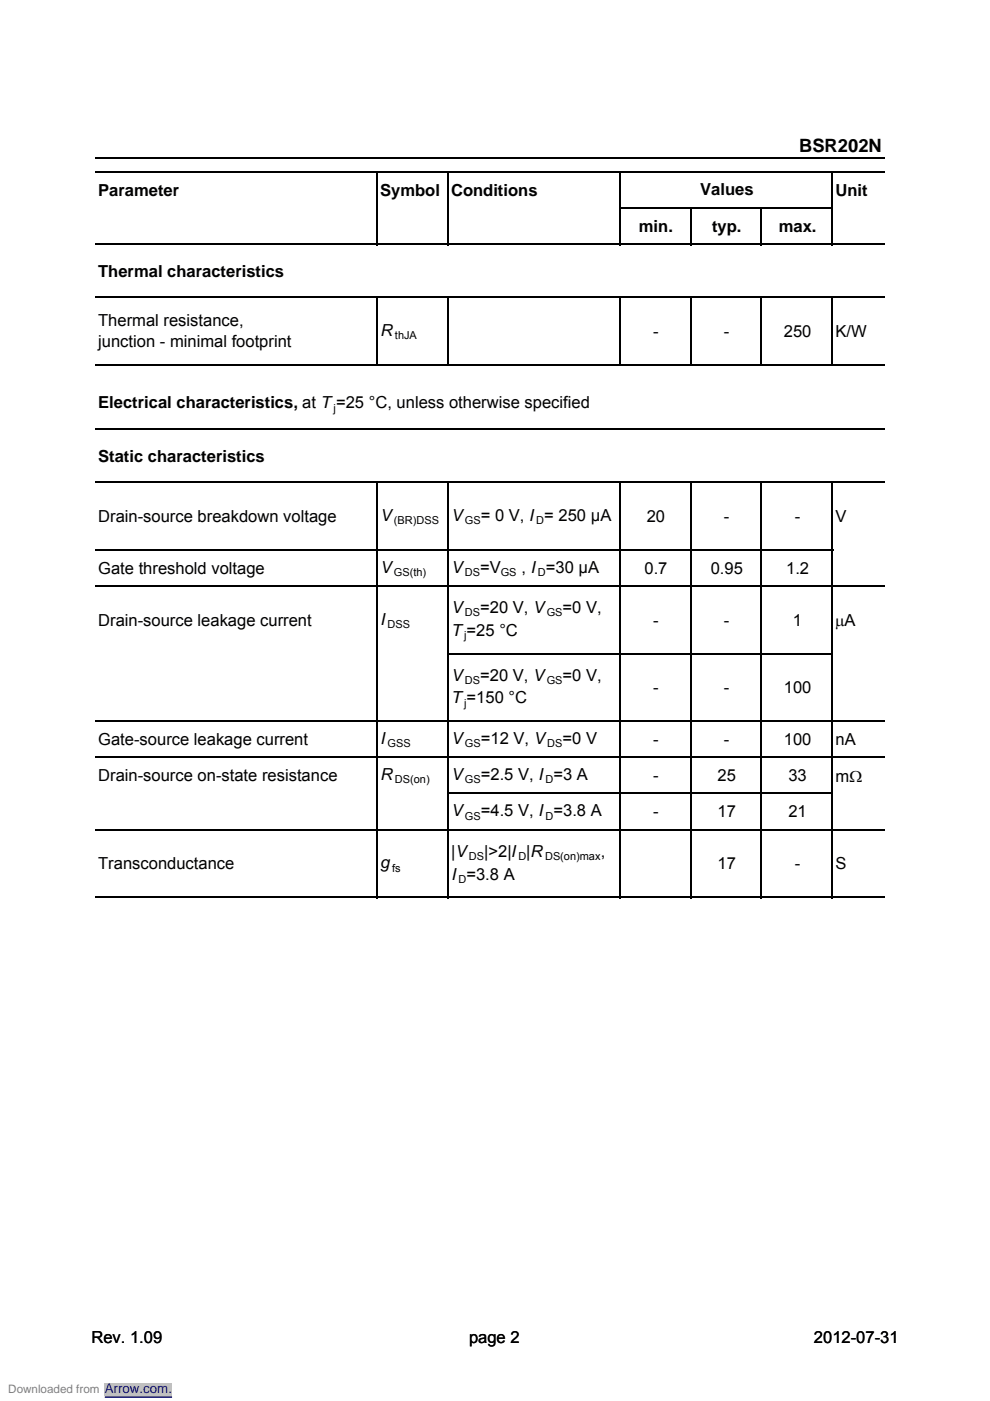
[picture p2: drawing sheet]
<svg xmlns="http://www.w3.org/2000/svg" width="210mm" height="297mm" viewBox="0 0 210 297" stroke-linecap="round" stroke-linejoin="round" font-family="sans-serif">
<defs><g id="words">
<text font-size="3.9" x="169.5" y="32.2">BSR202N</text>
<g font-size="3.5">
<text x="20.8" y="41.6">Parameter</text>
<text x="80.6" y="41.6">Symbol Conditions</text>
<text x="148.5" y="41.4">Values</text>
<text x="177.2" y="41.6">Unit</text>
<text x="135.5" y="49.3">min.</text>
<text x="151" y="49.3">typ.</text>
<text x="165.2" y="49.3">max.</text>
<text x="20.8" y="58.7">Thermal characteristics</text>
<text x="20.8" y="69.2">Thermal resistance,</text>
<text x="80.6" y="71.2">R</text>
<text x="138.5" y="71.4">-</text>
<text x="153.5" y="71.4">-</text>
<text x="166.2" y="71.4">250</text>
<text x="177.2" y="71.4">K/W</text>
<text x="20.8" y="73.5">junction - minimal footprint</text>
<text x="20.8" y="86.6">Electrical characteristics, at T =25 °C, unless otherwise specified</text>
<text x="20.8" y="97.9">Static characteristics</text>
<text x="20.8" y="110.6">Drain-source breakdown voltage</text>
<text x="80.6" y="110.4">V</text>
<text x="95.7" y="110.4">V</text>
<text x="102" y="110.4">= 0 V, I = 250 µA</text>
<text x="137.2" y="110.6">20</text>
<text x="153.5" y="110.6">-</text>
<text x="168.6" y="110.6">-</text>
<text x="177.2" y="110.6">V</text>
<text x="20.8" y="121.6">Gate threshold voltage</text>
<text x="80.6" y="121.4">V</text>
<text x="95.7" y="121.4">V</text>
<text x="101.9" y="121.4">=V</text>
<text x="110.6" y="121.4">, I =30 µA</text>
<text x="136.7" y="121.6">0.7</text>
<text x="150.7" y="121.6">0.95</text>
<text x="166.7" y="121.6">1.2</text>
<text x="95.7" y="130">V</text>
<text x="101.9" y="130">=20 V, V</text>
<text x="119.3" y="130">=0 V,</text>
<text x="20.8" y="132.6">Drain-source leakage current</text>
<text x="80.6" y="132.4">I</text>
<text x="95.7" y="134.8">T =25 °C</text>
<text x="138.5" y="132.6">-</text>
<text x="153.5" y="132.6">-</text>
<text x="168.2" y="132.6">1</text>
<text x="177.2" y="132.8">μA</text>
<text x="95.7" y="144.4">V</text>
<text x="95.7" y="149.1">T =150 °C</text>
<text x="101.9" y="144.4">=20 V, V</text>
<text x="119.3" y="144.4">=0 V,</text>
<text x="138.5" y="147">-</text>
<text x="153.5" y="147">-</text>
<text x="166.2" y="147">100</text>
<text x="20.8" y="158">Gate-source leakage current</text>
<text x="80.6" y="157.8">I</text>
<text x="95.7" y="157.8">V</text>
<text x="102" y="157.8">=12 V, V</text>
<text x="119.3" y="157.8">=0 V</text>
<text x="138.5" y="158">-</text>
<text x="153.5" y="158">-</text>
<text x="166.2" y="158">100</text>
<text x="177.2" y="158">nA</text>
<text x="20.8" y="165.6">Drain-source on-state resistance</text>
<text x="80.6" y="165.4">R</text>
<text x="95.7" y="165.4">V</text>
<text x="102" y="165.4">=2.5 V, I =3 A</text>
<text x="138.5" y="165.7">-</text>
<text x="152.2" y="165.7">25</text>
<text x="167.2" y="165.7">33</text>
<text x="177.2" y="165.8">mΩ</text>
<text x="95.7" y="173.1">V</text>
<text x="102" y="173.1">=4.5 V, I =3.8 A</text>
<text x="138.5" y="173.3">-</text>
<text x="152.2" y="173.3">17</text>
<text x="167.2" y="173.3">21</text>
<text x="20.8" y="184.3">Transconductance</text>
<text x="80.6" y="184.1">g</text>
<text x="95.7" y="181.7">|V</text>
<text x="102.7" y="181.7">|&gt;2|I |R</text>
<text x="127.5" y="181.7">,</text>
<text x="152.2" y="184.3">17</text>
<text x="168.6" y="184.3">-</text>
<text x="177.2" y="184.3">S</text>
<text x="95.7" y="186.5">I =3.8 A</text>
<text x="19.4" y="284.6">Rev. 1.09</text>
<text x="99.5" y="284.6">page 2</text>
<text x="172.6" y="284.6">2012-07-31</text>
</g>
<text font-size="2.8" fill="#00f" x="22.2" y="295.3">Arrow.com.</text>
<text font-size="2.5" fill="#808080" x="1.8" y="295.3">Downloaded from</text>
<g font-size="2.3">
<text x="83.8" y="71.8">thJA</text>
<text x="70.7" y="87.2">j</text>
<text x="83.6" y="111.1">(BR)DSS</text>
<text x="98.6" y="111.1">GS</text>
<text x="113.7" y="111.1">D</text>
<text x="83.6" y="122.1">GS(th)</text>
<text x="98.6" y="122.1">DS</text>
<text x="106.2" y="122.1">GS</text>
<text x="114.1" y="122.1">D</text>
<text x="98.6" y="130.7">DS</text>
<text x="116" y="130.7">GS</text>
<text x="82.2" y="133.1">DSS</text>
<text x="98.4" y="135.5">j</text>
<text x="98.4" y="149.8">j</text>
<text x="98.6" y="145">DS</text>
<text x="116" y="145">GS</text>
<text x="82.2" y="158.5">GSS</text>
<text x="98.6" y="158.5">GS</text>
<text x="116.1" y="158.5">DS</text>
<text x="83.8" y="166.1">DS(on)</text>
<text x="98.6" y="166.1">GS</text>
<text x="115.7" y="166.1">D</text>
<text x="98.6" y="173.8">GS</text>
<text x="115.7" y="173.8">D</text>
<text x="83.2" y="184.8">fs</text>
<text x="99.4" y="182.4">DS</text>
<text x="109.9" y="182.4">D</text>
<text x="115.6" y="182.4">DS(on)max</text>
<text x="97.2" y="187.2">D</text>
</g>
</g></defs>
<g fill="none" stroke="#000" stroke-width=".34">
<path d="M20.2 33.4h167.5M20.2 36.5h167.5M80 36.7v15.3M95 36.7v15.3M131.4 36.7v15.3M176.5 36.7v15.3M20.2 51.8h167.5M131.6 44.2h45.1M146.5 44.3v7.7M161.5 44.3v7.7M20.2 62.9h167.5M20.2 77.3h167.5"/>
<path d="M80 63.1v14.4M95 63.1v14.4M131.4 63.1v14.4M146.5 63.1v14.4M161.5 63.1v14.4M176.5 63.1v14.4M20.2 91.1h167.5M20.2 102.2h167.5M20.2 116.5h156.5M80 102.4v58.3M95 102.4v58.3M131.4 102.4v58.3"/>
<path d="M146.5 102.4v58.3M161.5 102.4v58.3M176.5 102.4v58.3M20.2 124.2h167.5M95.2 138.6h81.5M20.2 152.9h167.5M20.2 160.6h167.5"/>
</g>
<path d="M20.3 153.9h167.4v76.8h-167.4z" fill="#fff"/>
<path d="M20.2 152.9h167.5M80 153.1v37.3M95 153.1v37.3M131.4 153.1v37.3M146.5 153.1v37.3M161.5 153.1v37.3M176.5 153.1v37.3M20.2 160.6h167.5M20.2 175.9h167.5M95.2 168.2h81.5M20.2 190.2h167.5" fill="none" stroke="#000" stroke-width=".34"/>
<path d="M0 294.6h70.6" fill="none" stroke="#fff" stroke-width="2.5" stroke-linecap="butt"/>
<path d="M22.2 293.3h14.3v2.6h-14.3z" fill="#c0c0c0"/>
<path d="M22.2 296.2h14.3" fill="none" stroke="#00f" stroke-width=".21"/>
<path d="M0 294.6h70.6" fill="none" stroke="#fff" stroke-width="2.5" stroke-linecap="butt"/>
<path d="M22.2 293.3h14.3v2.6h-14.3z" fill="#c0c0c0"/>
<path d="M22.2 296.2h14.3" fill="none" stroke="#00f" stroke-width=".21"/>
<use href="#words"/>
</svg>
